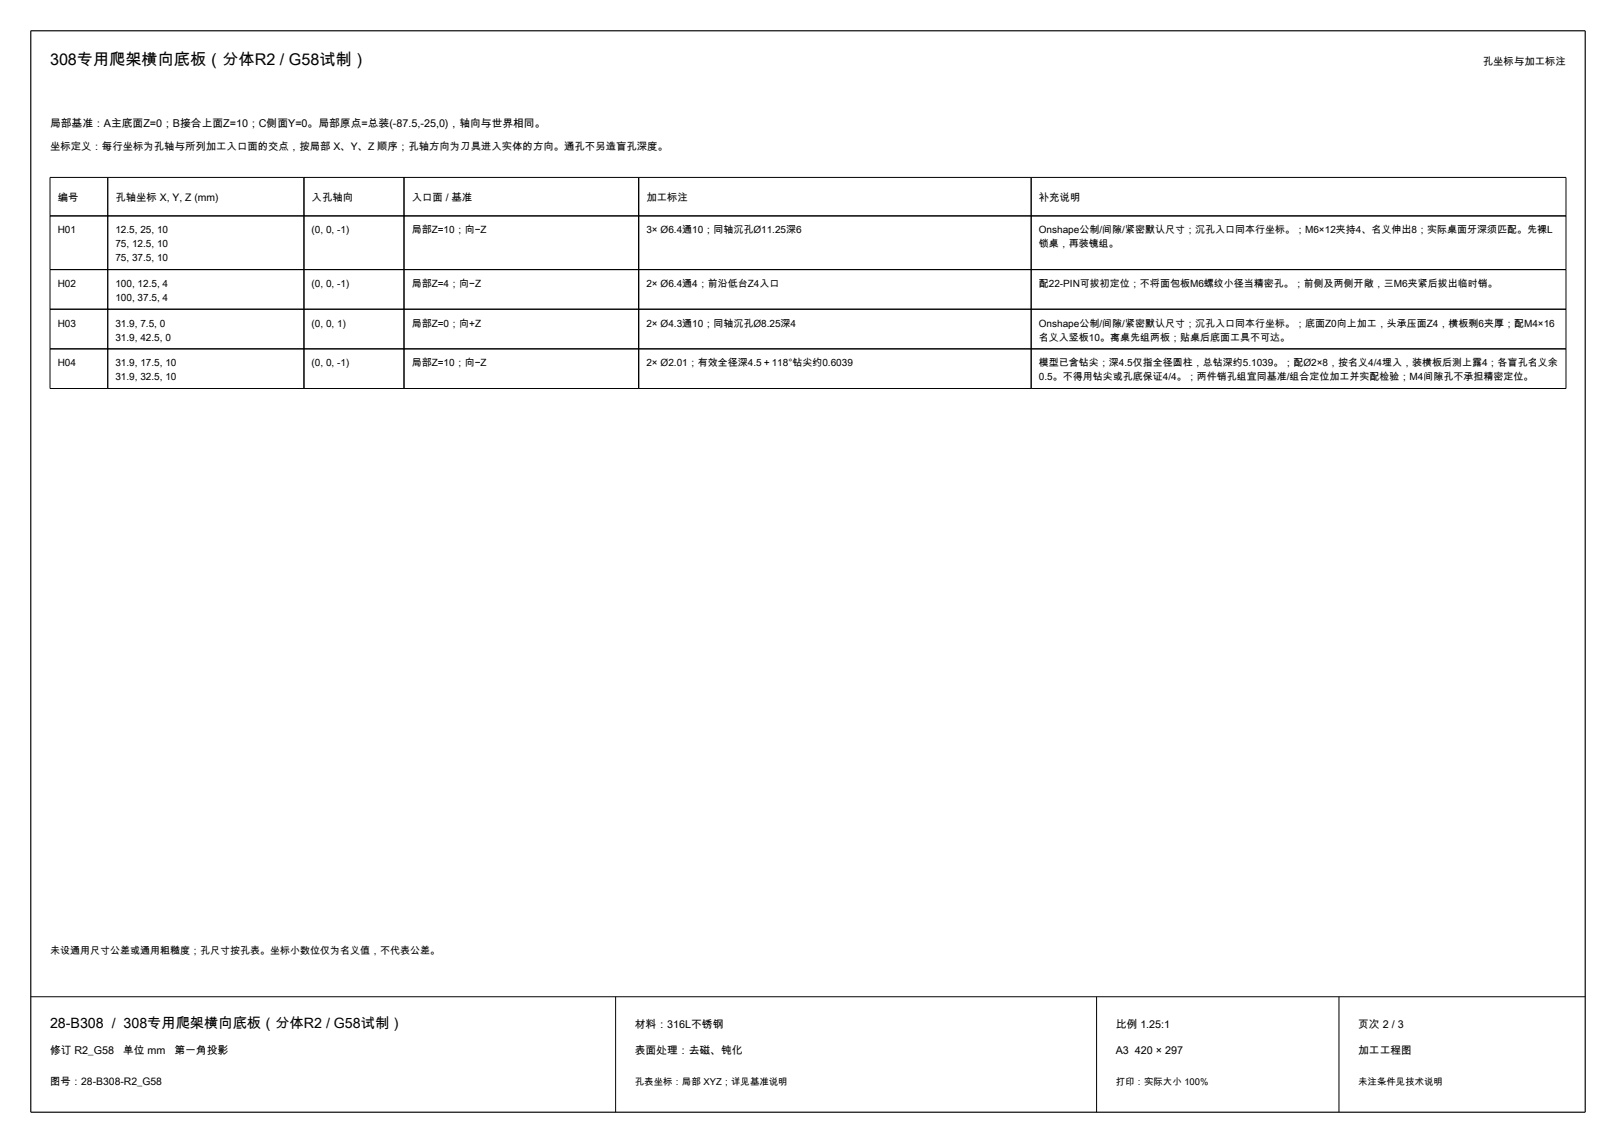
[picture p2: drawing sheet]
<svg xmlns="http://www.w3.org/2000/svg" width="420mm" height="297mm" viewBox="0 0 420 297" stroke-linecap="round" stroke-linejoin="round" font-family="sans-serif">
<defs><g id="words">
<text font-size="4.2" x="13" y="17">308专用爬架横向底板（分体R2 / G58试制）</text>
<text font-size="3.7" x="13" y="267">28-B308 / 308专用爬架横向底板（分体R2 / G58试制）</text>
<g font-size="2.8">
<text x="13" y="33">局部基准：A主底面Z=0；B接合上面Z=10；C侧面Y=0。局部原点=总装(-87.5,-25,0)，轴向与世界相同。</text>
<text x="165" y="267">材料：316L不锈钢</text>
<text x="290" y="267">比例 1.25:1</text>
<text x="353" y="267">页次 2 / 3</text>
<text x="13" y="274">修订 R2_G58</text>
<text x="32" y="274">单位 mm</text>
<text x="45.3" y="274">第一角投影</text>
<text x="165" y="274">表面处理：去磁、钝化</text>
<text x="290" y="274">A3 420 × 297</text>
<text x="353" y="274">加工工程图</text>
</g>
<g font-size="2.7">
<text x="385.4" y="17">孔坐标与加工标注</text>
<text x="13" y="39.1">坐标定义：每行坐标为孔轴与所列加工入口面的交点，按局部 X、Y、Z 顺序；孔轴方向为刀具进入实体的方向。通孔不另造盲孔深度。</text>
<text x="15" y="52.1">编号</text>
<text x="30" y="52.1">孔轴坐标 X, Y, Z (mm)</text>
<text x="81" y="52.1">入孔轴向</text>
<text x="107" y="52.1">入口面 / 基准</text>
<text x="168" y="52.1">加工标注</text>
<text x="270" y="52.1">补充说明</text>
<text x="13" y="282">图号：28-B308-R2_G58</text>
</g>
<g font-size="2.6">
<text x="15" y="60.6">H01</text>
<text x="30" y="60.6">12.5, 25, 10</text>
<text x="30" y="64.2">75, 12.5, 10</text>
<text x="81" y="60.6">(0, 0, -1)</text>
<text x="107" y="60.6">局部Z=10；向−Z</text>
<text x="168" y="60.6">3× Ø6.4通10；同轴沉孔Ø11.25深6</text>
<text x="270" y="60.6">Onshape公制/间隙/紧密默认尺寸；沉孔入口同本行坐标。；M6×12夹持4、名义伸出8；实际桌面牙深须匹配。先裸L</text>
<text x="270" y="64.2">锁桌，再装镜组。</text>
<text x="30" y="67.9">75, 37.5, 10</text>
<text x="15" y="74.6">H02</text>
<text x="30" y="74.6">100, 12.5, 4</text>
<text x="81" y="74.6">(0, 0, -1)</text>
<text x="107" y="74.6">局部Z=4；向−Z</text>
<text x="168" y="74.6">2× Ø6.4通4；前沿低台Z4入口</text>
<text x="270" y="74.6">配22-PIN可拔初定位；不将面包板M6螺纹小径当精密孔。；前侧及两侧开敞，三M6夹紧后拔出临时销。</text>
<text x="30" y="78.2">100, 37.5, 4</text>
<text x="15" y="84.8">H03</text>
<text x="30" y="84.8">31.9, 7.5, 0</text>
<text x="30" y="88.5">31.9, 42.5, 0</text>
<text x="81" y="84.8">(0, 0, 1)</text>
<text x="107" y="84.8">局部Z=0；向+Z</text>
<text x="168" y="84.8">2× Ø4.3通10；同轴沉孔Ø8.25深4</text>
<text x="270" y="84.8">Onshape公制/间隙/紧密默认尺寸；沉孔入口同本行坐标。；底面Z0向上加工，头承压面Z4，横板剩6夹厚；配M4×16</text>
<text x="270" y="88.5">名义入竖板10。离桌先组两板；贴桌后底面工具不可达。</text>
<text x="15" y="95.2">H04</text>
<text x="30" y="95.2">31.9, 17.5, 10</text>
<text x="81" y="95.2">(0, 0, -1)</text>
<text x="107" y="95.2">局部Z=10；向−Z</text>
<text x="168" y="95.2">2× Ø2.01；有效全径深4.5＋118°钻尖约0.6039</text>
<text x="270" y="95.2">模型已含钻尖；深4.5仅指全径圆柱，总钻深约5.1039。；配Ø2×8，按名义4/4埋入，装横板后测上露4；各盲孔名义余</text>
<text x="30" y="98.8">31.9, 32.5, 10</text>
<text x="270" y="98.8">0.5。不得用钻尖或孔底保证4/4。；两件销孔组宜同基准/组合定位加工并实配检验；M4间隙孔不承担精密定位。</text>
<text x="13" y="248">未设通用尺寸公差或通用粗糙度；孔尺寸按孔表。坐标小数位仅为名义值，不代表公差。</text>
</g>
<g font-size="2.5">
<text x="165" y="282">孔表坐标：局部 XYZ；详见基准说明</text>
<text x="290" y="282">打印：实际大小 100%</text>
<text x="353" y="282">未注条件见技术说明</text>
</g>
</g></defs>
<path d="M8 8h404v281h-404z" fill="none" stroke="#000" stroke-width=".3"/>
<g fill="none" stroke="#000" stroke-width=".26">
<path d="M13 56.1h394M13 46.1h394v54.8h-394zM28 46.1v54.8M79 46.1v54.8M105 46.1v54.8M166 46.1v54.8M268 46.1v54.8M13 70.1h394M13 80.4h394M13 90.7h394M8 259h404M160 259v30"/>
<path d="M285 259v30M348 259v30"/>
</g>
<use href="#words"/>
</svg>
